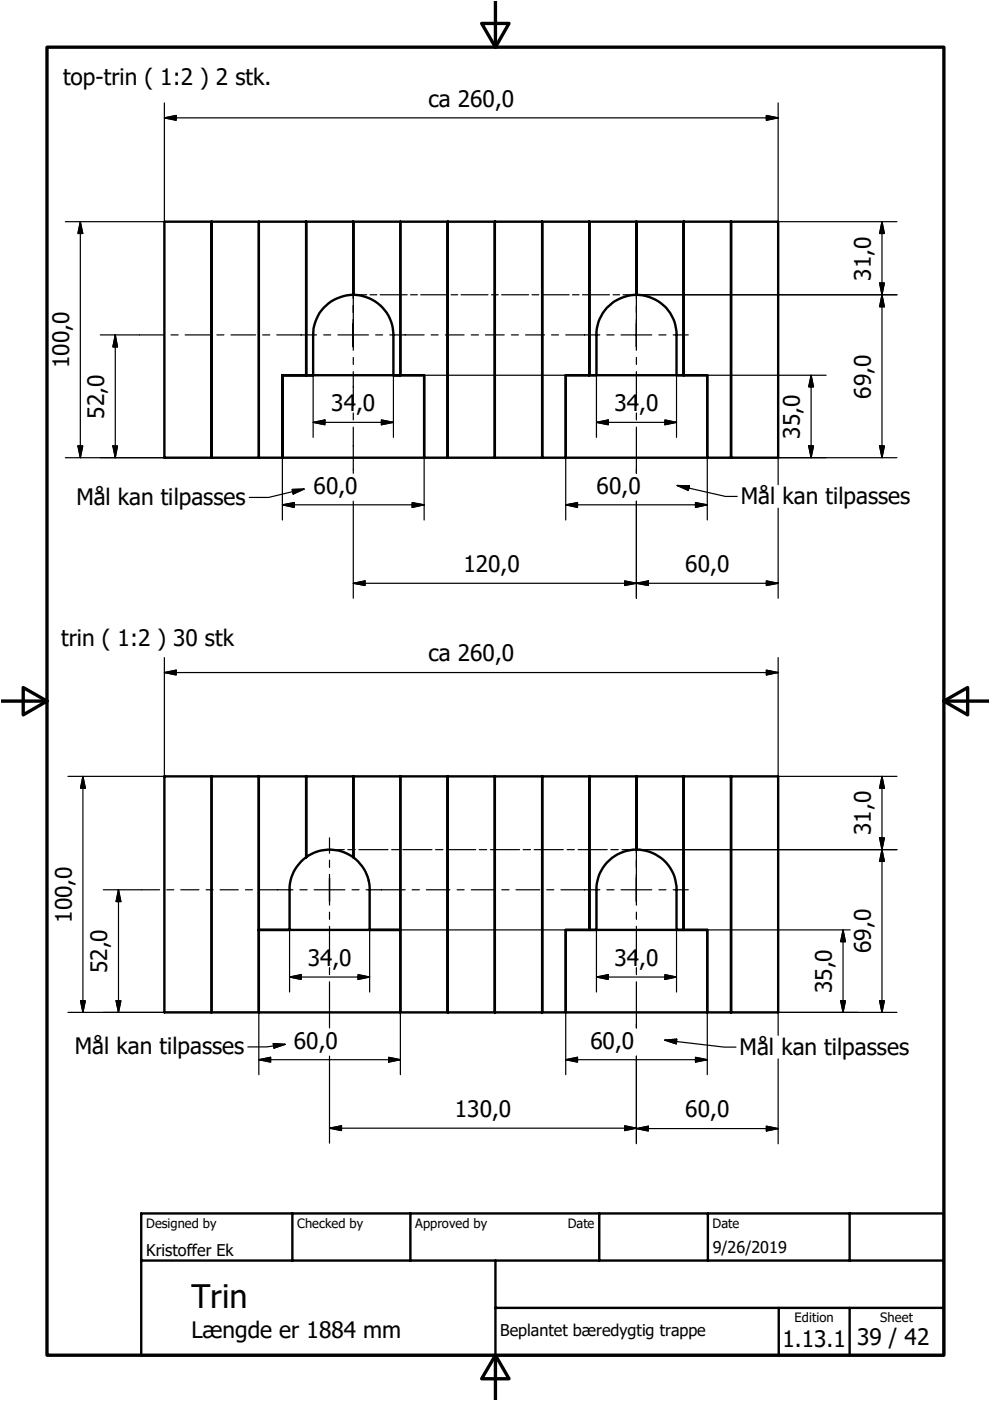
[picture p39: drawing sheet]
<svg xmlns="http://www.w3.org/2000/svg" width="210mm" height="297mm" viewBox="0 0 210 297" stroke-linecap="round" stroke-linejoin="round" font-family="sans-serif">
<defs><g id="words">
<text font-size="6.9" x="40.6" y="277.4">Trin</text>
<g font-size="4.8">
<text x="13.4" y="18">top-trin ( 1:2 ) 2 stk.</text>
<text x="90.8" y="22.6">ca 260,0</text>
<text x="184.6" y="59.5" transform="rotate(-90 184.6 59.5)">31,0</text>
<text x="14.7" y="78" transform="rotate(-90 14.7 78)">100,0</text>
<text x="22.1" y="88.7" transform="rotate(-90 22.1 88.7)">52,0</text>
<text x="70.2" y="87.2">34,0</text>
<text x="130.3" y="87.2">34,0</text>
<text x="184.6" y="84.5" transform="rotate(-90 184.6 84.5)">69,0</text>
<text x="169.6" y="93" transform="rotate(-90 169.6 93)">35,0</text>
<text x="16.2" y="107">Mål kan tilpasses</text>
<text x="66.5" y="104.7">60,0</text>
<text x="126.5" y="104.7">60,0</text>
<text x="157.1" y="106.8">Mål kan tilpasses</text>
<text x="98.3" y="121.3">120,0</text>
<text x="145.3" y="121.3">60,0</text>
<text x="13" y="137">trin ( 1:2 ) 30 stk</text>
<text x="90.8" y="140.2">ca 260,0</text>
<text x="184.6" y="177.1" transform="rotate(-90 184.6 177.1)">31,0</text>
<text x="15.2" y="195.6" transform="rotate(-90 15.2 195.6)">100,0</text>
<text x="184.6" y="202.1" transform="rotate(-90 184.6 202.1)">69,0</text>
<text x="22.7" y="206.3" transform="rotate(-90 22.7 206.3)">52,0</text>
<text x="65.2" y="204.8">34,0</text>
<text x="130.3" y="204.8">34,0</text>
<text x="176.4" y="210.6" transform="rotate(-90 176.4 210.6)">35,0</text>
<text x="15.8" y="223.5">Mål kan tilpasses</text>
<text x="62.3" y="222.3">60,0</text>
<text x="125.2" y="222.3">60,0</text>
<text x="156.8" y="223.6">Mål kan tilpasses</text>
<text x="96.4" y="236.8">130,0</text>
<text x="145.3" y="236.9">60,0</text>
<text x="40.6" y="283.7">Længde er 1884 mm</text>
<text x="165.9" y="285.6">1.13.1</text>
<text x="181.7" y="285.3">39 / 42</text>
</g>
<g font-size="3.4">
<text x="31" y="266.2">Kristoffer Ek</text>
<text x="151.1" y="265.7">9/26/2019</text>
<text x="106.1" y="283.3">Beplantet bæredygtig trappe</text>
</g>
<g font-size="2.7">
<text x="31" y="260.4">Designed by</text>
<text x="63" y="260.4">Checked by</text>
<text x="88.1" y="260.4">Approved by</text>
<text x="120.4" y="260.3">Date</text>
<text x="151.1" y="260.3">Date</text>
<text x="168.5" y="280.4">Edition</text>
<text x="186.6" y="280.4">Sheet</text>
</g>
</g></defs>
<g fill="none" stroke="#000" stroke-width=".51">
<path d="M34.9 47h130.1v50h-130.1zM44.8 47v50M54.9 47v50M64.9 47v32.6h-5v17.4v-17.4h30v17.4v-17.4h-5v-32.6M74.9 47v15.5M94.9 47v50M104.9 47v50M114.9 47v50M124.9 47v32.6h-5v17.4v-17.4h30.1v17.4v-17.4h-5v-32.6M134.9 47v15.5M155 47v50M74.9 62.5a8.6 8.6 0 0 1 8.5 8.5v8.6"/>
<path d="M74.9 62.5a8.5 8.5 0 0 0-8.5 8.5v8.6M134.9 62.5a8.5 8.5 0 0 1 8.5 8.5v8.6M134.9 62.5a8.5 8.5 0 0 0-8.4 8.5v8.6M34.9 164.6h130.1v50h-130.1zM44.8 164.6v50M54.9 164.6v50M64.9 164.6v17.2M74.9 164.6v17.2M84.9 164.6v50M94.9 164.6v50M104.9 164.6v50M114.9 164.6v50"/>
<path d="M124.9 164.6v32.6h-5v17.4v-17.4h30.1v17.4v-17.4h-5v-32.6M134.9 164.6v15.5M155 164.6v50M54.9 197.2h30M64.9 181.8a8.5 8.5 0 0 1 10 0M64.9 181.8a8.3 8.3 0 0 0-3.5 6.9v8.5M74.9 181.8a8.4 8.4 0 0 1 3.5 6.9v8.5M134.9 180.1a8.4 8.4 0 0 1 8.5 8.6v8.5M134.9 180.1a8.5 8.5 0 0 0-8.4 8.6v8.5M29.9 257.3h170.2v30h-170.2zM62 257.3v10M87 257.3v10"/>
<path d="M127.1 257.3v10M150.1 257.3v10M180.1 257.3v10M29.9 267.3h170.2M105 277.3h95.1M105 267.3v20M165.1 277.3v10M180.1 277.3v10"/>
</g>
<path d="M10 10h190.1v277.3h-190.1zM102.1 5h5.8l-2.9 5zM105 .3v9.7M.3 148.6h9.7M4.9 145.8l5.1 2.8-5.1 3zM200.1 148.6l5.1-2.8v5.8zM200.1 148.6h9.5M105 287.3l2.9 5h-5.8zM105 287.3v9.4" fill="none" stroke="#000" stroke-width=".71"/>
<g fill="none" stroke="#000" stroke-width=".25">
<path d="M34.9 25l2.5-.5v1zM34.9 25h130.1M34.9 21.8v25.2h-21M162.5 24.5l2.5 .5-2.5 .5zM165 21.8v25.2h25.2M17 47l.5 2.5h-1zM17 47v50M187 47l.5 2.5h-1zM187 47v50M21.3 71h13.5M24.4 71l.5 2.5h-1zM24.4 71v26"/>
<path d="M36.3 71h1.5M39.3 71h5.2M46 71h1.5M49 71h5.2M55.7 71h1.5M58.7 71h8.4M59.9 79.6h14.9M66.4 79.6v13.1M68.6 71h1.5M71.6 71h6.5M74.9 62.5h2.8M74.9 60v14.3"/>
<path d="M74.9 75.8v1.5M74.9 78.8v7.2M75 79.6h59.8M78.5 62.5h1.4M79.6 71h1.5M80.6 62.5h5.7M82.6 71h7.3M83.4 79.6v13.1M87.1 62.5h1.4M89.2 62.5h5.7M91.4 71h1.5M94.4 71h4"/>
<path d="M95.6 62.5h1.4M97.8 62.5h5.7M99.9 71h1.5M102.9 71h4M104.2 62.5h1.4M106.4 62.5h5.7M108.4 71h1.5M111.4 71h4.1M112.8 62.5h1.4M114.9 62.5h5.8M116.9 71h1.5M119.9 71h7.3"/>
<path d="M121.4 62.5h1.4M123.5 62.5h5.7M126.5 79.6v13.1M128.7 71h1.5M130 62.5h1.4M131.7 71h6.5M132.1 62.5h2.8M134.9 60v14.3M134.9 75.8v1.5M134.9 78.8v7.2M135.1 62.5h55.1M135.1 79.6h40"/>
<path d="M139.7 71h1.5M142.7 71h3.2M143.4 79.6v13.1M172 79.6l.5 2.4h-1zM172 79.6v17.4M186.5 60h1l-.5 2.5zM187 62.5l.5 2.5h-1zM13.9 97h60.9M16.5 94.5h1l-.5 2.5zM23.9 94.5h1l-.5 2.5zM59.9 97v13.3M66.4 89.5l2.5-.5v1.1z"/>
<path d="M66.4 89.5h17M74.9 87.6v1.4M74.9 90.6v9.7M75 97h59.8M80.9 89l2.5 .5-2.5 .6zM89.9 97v13.3M119.9 97v13.3M126.5 89.5l2.5-.5v1.1zM126.5 89.5h16.9M134.9 87.6v1.4M134.9 90.6v9.7M135.1 97h55.1"/>
<path d="M141 89l2.4 .5-2.4 .6zM150 97v13.3M165 97v5.8M171.5 94.5h1l-.5 2.5zM186.5 94.5h1l-.5 2.5zM59.9 107l2.5-.4v1zM59.9 107h30M61.9 103.8l2.6-.1-2.3 1zM64.5 103.7l-7.5 1.8h-4.2M74.9 106.3v20.5M87.4 106.6l2.5 .4-2.5 .6zM119.9 107l2.5-.4v1z"/>
<path d="M119.9 107h30.1M134.9 106.3v20.5M143.6 102.9l2.5 .1-.2 1zM143.6 102.9l10.2 2.4h2.5M147.5 106.6l2.5 .4-2.5 .6zM165 107.8v19M34.9 139.4v25.2h-20.5M74.9 123.7l2.5-.5v.9zM74.9 123.7h90.1M132.4 123.2l2.5 .5-2.5 .4zM134.9 123.7l2.6-.5v.9zM162.5 123.2l2.5 .5-2.5 .4z"/>
<path d="M165 139.4v25.2h25.2M34.9 142.6l2.5-.5v1zM34.9 142.6h130.1M162.5 142.1l2.5 .5-2.5 .5zM17.6 164.6l.5 2.5h-1zM17.6 164.6v50M69.9 177.6v3.3M134.9 177.6v14.3M186.5 177.6h1l-.5 2.5zM187 164.6l.5 2.5h-1zM187 164.6v50M21.9 188.7h11.9"/>
<path d="M25.1 188.7l.5 2.4h-1zM25.1 188.7v25.9M35.4 188.7h1.4M38.3 188.7h3.9M43.7 188.7h1.5M46.7 188.7h3.8M52 188.7h1.5M55 188.7h7.1M61.4 197.2v13.1M63.6 188.7h1.5M66.6 188.7h6.5M69.9 180.1h3.1"/>
<path d="M69.9 182.4v1.5M69.9 185.4v6.5M69.9 193.4v1.5M69.9 196.4v7.2M73.8 180.1h1.5M74.6 188.7h1.5M76.1 180.1h6.2M77.6 188.7h8.3M78.4 197.2v13.1M83 180.1h1.6M84.9 197.2h49.9M85.4 180.1h6.2"/>
<path d="M87.4 188.7h1.5M90.4 188.7h5M92.3 180.1h1.6M94.7 180.1h6.2M96.9 188.7h1.5M99.9 188.7h5M101.6 180.1h1.6M104 180.1h6.2M106.4 188.7h1.5M109.4 188.7h5M110.9 180.1h1.6M113.3 180.1h6.1"/>
<path d="M115.9 188.7h1.5M118.9 188.7h8.3M120.2 180.1h1.6M122.6 180.1h6.2M126.5 197.2v13.1M128.7 188.7h1.5M129.5 180.1h1.6M131.7 188.7h6.5M131.9 180.1h3M134.9 193.4v1.5M134.9 196.4v7.2M135.1 180.1h55.1"/>
<path d="M135.1 197.2h45.2M139.7 188.7h1.5M142.7 188.7h3.2M143.4 197.2v13.1M178.7 197.2l.6 2.5h-1.1zM178.7 197.2v17.4M187 180.1l.5 2.5h-1zM14.4 214.6h40.5v13.3M17.1 212.2h1l-.5 2.4zM24.6 212.2h1l-.5 2.4zM61.4 207.2l2.5-.6v1.1zM61.4 207.2h17"/>
<path d="M69.9 205.2v1.4M69.9 208.2v9.7M75.9 206.6l2.5 .6-2.5 .5zM84.9 214.6v13.3M119.9 214.6v13.3M126.5 207.2l2.5-.6v1.1zM126.5 207.2h16.9M134.9 205.2v1.4M134.9 208.2v9.7M141 206.6l2.4 .6-2.4 .5zM150 214.6v13.3M178.2 212.2h1.1l-.6 2.4z"/>
<path d="M186.5 212.2h1l-.5 2.4zM190.2 214.6h-25.2v4.9M54.9 224.7l2.5-.5v1zM54.9 224.7h30M57.9 221.2l2.6 .2-2.4 .8zM60.5 221.4l-4 .6h-3.9M69.9 239.2l2.5-.5v1zM69.9 223.9v18.5M69.9 239.2h65M82.4 224.2l2.5 .5-2.5 .5zM119.9 224.7l2.5-.5v1zM119.9 224.7h30.1"/>
<path d="M132.4 238.7l2.5 .5-2.5 .5zM134.9 239.3l2.6-.5v1zM134.9 223.9v18.6M134.9 239.3h30.1M140.9 220.5l2.6-.2-.1 1zM140.9 220.5l12.7 1.5h2.5M147.5 224.2l2.5 .5-2.5 .5zM162.5 238.8l2.5 .5-2.5 .5zM165 224.5v18"/>
</g>
<g fill="#000" stroke="#000" stroke-width=".25">
<path d="M34.9 25l2.5-.5v1zM162.5 24.5l2.5 .5-2.5 .5zM17 47l.5 2.5h-1zM187 47l.5 2.5h-1zM24.4 71l.5 2.5h-1zM186.5 60h1l-.5 2.5zM187 62.5l.5 2.5h-1zM16.5 94.5h1l-.5 2.5zM23.9 94.5h1l-.5 2.5zM66.4 89.5l2.5-.5v1.1zM80.9 89l2.5 .5-2.5 .6zM126.5 89.5l2.5-.5v1.1z"/>
<path d="M141 89l2.4 .5-2.4 .6zM171.5 94.5h1l-.5 2.5zM172 79.6l.5 2.4h-1zM186.5 94.5h1l-.5 2.5zM61.9 103.8l2.6-.1-2.3 1zM59.9 107l2.5-.4v1zM87.4 106.6l2.5 .4-2.5 .6zM119.9 107l2.5-.4v1zM143.6 102.9l2.5 .1-.2 1zM147.5 106.6l2.5 .4-2.5 .6zM74.9 123.7l2.5-.5v.9zM132.4 123.2l2.5 .5-2.5 .4z"/>
<path d="M134.9 123.7l2.6-.5v.9zM162.5 123.2l2.5 .5-2.5 .4zM34.9 142.6l2.5-.5v1zM162.5 142.1l2.5 .5-2.5 .5zM17.6 164.6l.5 2.5h-1zM186.5 177.6h1l-.5 2.5zM187 164.6l.5 2.5h-1zM25.1 188.7l.5 2.4h-1zM178.7 197.2l.6 2.5h-1.1zM187 180.1l.5 2.5h-1zM17.1 212.2h1l-.5 2.4zM24.6 212.2h1l-.5 2.4z"/>
<path d="M61.4 207.2l2.5-.6v1.1zM75.9 206.6l2.5 .6-2.5 .5zM126.5 207.2l2.5-.6v1.1zM141 206.6l2.4 .6-2.4 .5zM178.2 212.2h1.1l-.6 2.4zM186.5 212.2h1l-.5 2.4zM54.9 224.7l2.5-.5v1zM57.9 221.2l2.6 .2-2.4 .8zM69.9 239.2l2.5-.5v1zM82.4 224.2l2.5 .5-2.5 .5zM119.9 224.7l2.5-.5v1zM132.4 238.7l2.5 .5-2.5 .5z"/>
<path d="M134.9 239.3l2.6-.5v1zM140.9 220.5l2.6-.2-.1 1zM147.5 224.2l2.5 .5-2.5 .5zM162.5 238.8l2.5 .5-2.5 .5z"/>
</g>
<use href="#words"/>
</svg>
